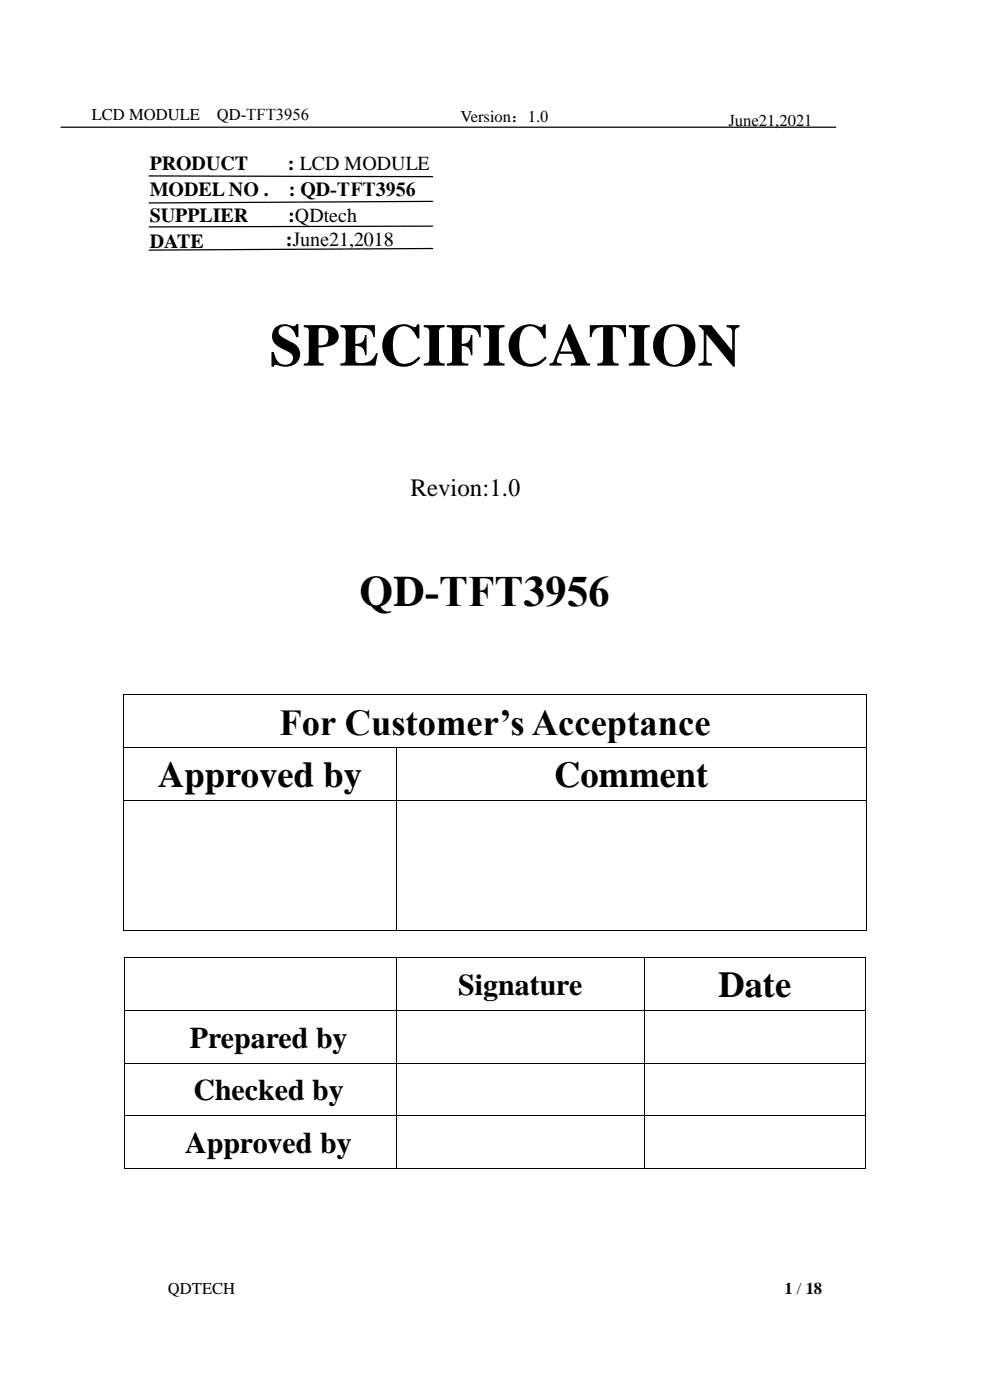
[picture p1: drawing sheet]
<svg xmlns="http://www.w3.org/2000/svg" width="210mm" height="297mm" viewBox="0 0 210 297" stroke-linecap="round" stroke-linejoin="round" font-family="sans-serif">
<defs><g id="words">
<text font-size="12.7" x="57.2" y="77.6">SPECIFICATION</text>
<text font-size="9.2" x="76.3" y="128.6">QD-TFT3956</text>
<g font-size="7.7">
<text x="59.3" y="155.9">For Customer’s Acceptance</text>
<text x="33.6" y="167">Approved by</text>
<text x="117.6" y="167">Comment</text>
<text x="152.4" y="211.6">Date</text>
</g>
<g font-size="6.3">
<text x="97.2" y="211.1">Signature</text>
<text x="40.3" y="222.3">Prepared by</text>
<text x="41" y="233.5">Checked by</text>
<text x="39.3" y="244.6">Approved by</text>
</g>
<text font-size="5.3" x="87.1" y="105.1">Revion:1 .0</text>
<g font-size="4.2">
<text x="31.8" y="36">PRODUCT</text>
<text x="31.8" y="41.6">MODEL NO .</text>
<text x="61.1" y="36">: LCD MODULE</text>
<text x="61.3" y="41.6">: QD-TFT3956</text>
<text x="31.8" y="47">SUPPLIER</text>
<text x="61.2" y="47">:QDtech</text>
<text x="31.8" y="52.5">DATE</text>
<text x="60.6" y="52.1">:June21,2018</text>
</g>
<g font-size="3.5">
<text x="19.5" y="25.5">LCD MODULE</text>
<text x="46" y="25.5">QD-TFT3956</text>
<text x="97.7" y="25.9">Version：1.0</text>
<text x="154.5" y="26.7">June21,2021</text>
<text x="35.6" y="274.6">QDTECH</text>
<text x="166.4" y="274.6">1 / 18</text>
</g>
</g></defs>
<path d="M12.9 27h164.4M31.6 37.3l60.2 .2M91.8 42.7l-60.2 .4M91.8 48l-60.2 .1M91.8 52.7l-60.2 .4" fill="none" stroke="#000" stroke-width=".26"/>
<g fill="#000">
<path d="M26.2 147.3h.1v.2h-.1z" fill-rule="evenodd"/>
<path d="M26.2 147.3h.1v.2h-.1z" fill-rule="evenodd"/>
<path d="M26.2 158.5h.1v.2h-.1z" fill-rule="evenodd"/>
<path d="M84 158.5h.2v.2h-.2z" fill-rule="evenodd"/>
<path d="M183.7 147.3h.2v.2h-.2z" fill-rule="evenodd"/>
<path d="M183.7 147.3h.2v.2h-.2z" fill-rule="evenodd"/>
<path d="M183.7 158.5h.2v.2h-.2z" fill-rule="evenodd"/>
<path d="M26.2 169.7h.1v.2h-.1z" fill-rule="evenodd"/>
<path d="M84 169.7h.2v.2h-.2z" fill-rule="evenodd"/>
<path d="M183.7 169.7h.2v.2h-.2z" fill-rule="evenodd"/>
<path d="M26.2 197.4h.1v.2h-.1z" fill-rule="evenodd"/>
<path d="M26.2 197.4h.1v.2h-.1z" fill-rule="evenodd"/>
<path d="M84 197.4h.2v.2h-.2z" fill-rule="evenodd"/>
<path d="M183.7 197.4h.2v.2h-.2z" fill-rule="evenodd"/>
<path d="M183.7 197.4h.2v.2h-.2z" fill-rule="evenodd"/>
<path d="M26.4 203.1h.2v.2h-.2z" fill-rule="evenodd"/>
<path d="M26.4 203.1h.2v.2h-.2z" fill-rule="evenodd"/>
<path d="M26.4 214.3h.2v.2h-.2z" fill-rule="evenodd"/>
<path d="M84 203.1h.2v.2h-.2z" fill-rule="evenodd"/>
<path d="M84 214.3h.2v.2h-.2z" fill-rule="evenodd"/>
<path d="M136.6 203.1h.2v.2h-.2z" fill-rule="evenodd"/>
<path d="M136.6 214.3h.2v.2h-.2z" fill-rule="evenodd"/>
<path d="M183.5 203.1h.2v.2h-.2z" fill-rule="evenodd"/>
<path d="M183.5 203.1h.2v.2h-.2z" fill-rule="evenodd"/>
<path d="M183.5 214.3h.2v.2h-.2z" fill-rule="evenodd"/>
<path d="M26.4 225.5h.2v.1h-.2z" fill-rule="evenodd"/>
<path d="M26.4 236.6h.2v.2h-.2z" fill-rule="evenodd"/>
<path d="M84 225.5h.2v.1h-.2z" fill-rule="evenodd"/>
<path d="M84 236.6h.2v.2h-.2z" fill-rule="evenodd"/>
<path d="M136.6 225.5h.2v.1h-.2z" fill-rule="evenodd"/>
<path d="M136.6 236.6h.2v.2h-.2z" fill-rule="evenodd"/>
<path d="M183.5 225.5h.2v.1h-.2z" fill-rule="evenodd"/>
<path d="M183.5 236.6h.2v.2h-.2z" fill-rule="evenodd"/>
<path d="M26.4 247.9h.2v.1h-.2z" fill-rule="evenodd"/>
<path d="M26.4 247.9h.2v.1h-.2z" fill-rule="evenodd"/>
<path d="M84 247.9h.2v.1h-.2z" fill-rule="evenodd"/>
<path d="M136.6 247.9h.2v.1h-.2z" fill-rule="evenodd"/>
<path d="M183.5 247.9h.2v.1h-.2z" fill-rule="evenodd"/>
<path d="M183.5 247.9h.2v.1h-.2z" fill-rule="evenodd"/>
</g>
<g fill="none" stroke="#000" stroke-width=".21">
<path d="M26.3 147.5v11M26.3 158.7v11M26.3 147.4h157.4M26.3 158.6h57.7M84.1 158.7v11M84.2 158.6h99.5M183.8 147.5v11M183.8 158.7v11M26.3 169.9v27.5M26.3 169.8h57.7M84.1 169.9v27.5M84.2 169.8h99.5"/>
<path d="M183.8 169.9v27.5M26.3 197.5h57.7M84.2 197.5h99.5M26.5 203.3v11M26.5 214.5v11M26.6 203.2h57.4M26.6 214.4h57.4M84.1 203.3v11M84.1 214.5v11M84.2 203.2h52.4M84.2 214.4h52.4M136.7 203.3v11"/>
<path d="M136.7 214.5v11M136.8 203.2h46.7M136.8 214.4h46.7M183.6 203.3v11M183.6 214.5v11M26.5 225.6v11M26.5 236.8v11.1M26.6 225.5h57.4M26.6 236.7h57.4M84.1 225.6v11M84.1 236.8v11.1M84.2 225.5h52.4"/>
<path d="M84.2 236.7h52.4M136.7 225.6v11M136.7 236.8v11.1M136.8 225.5h46.7M136.8 236.7h46.7M183.6 225.6v11M183.6 236.8v11.1M26.6 247.9h57.4M84.2 247.9h52.4M136.8 247.9h46.7"/>
</g>
<use href="#words"/>
</svg>
